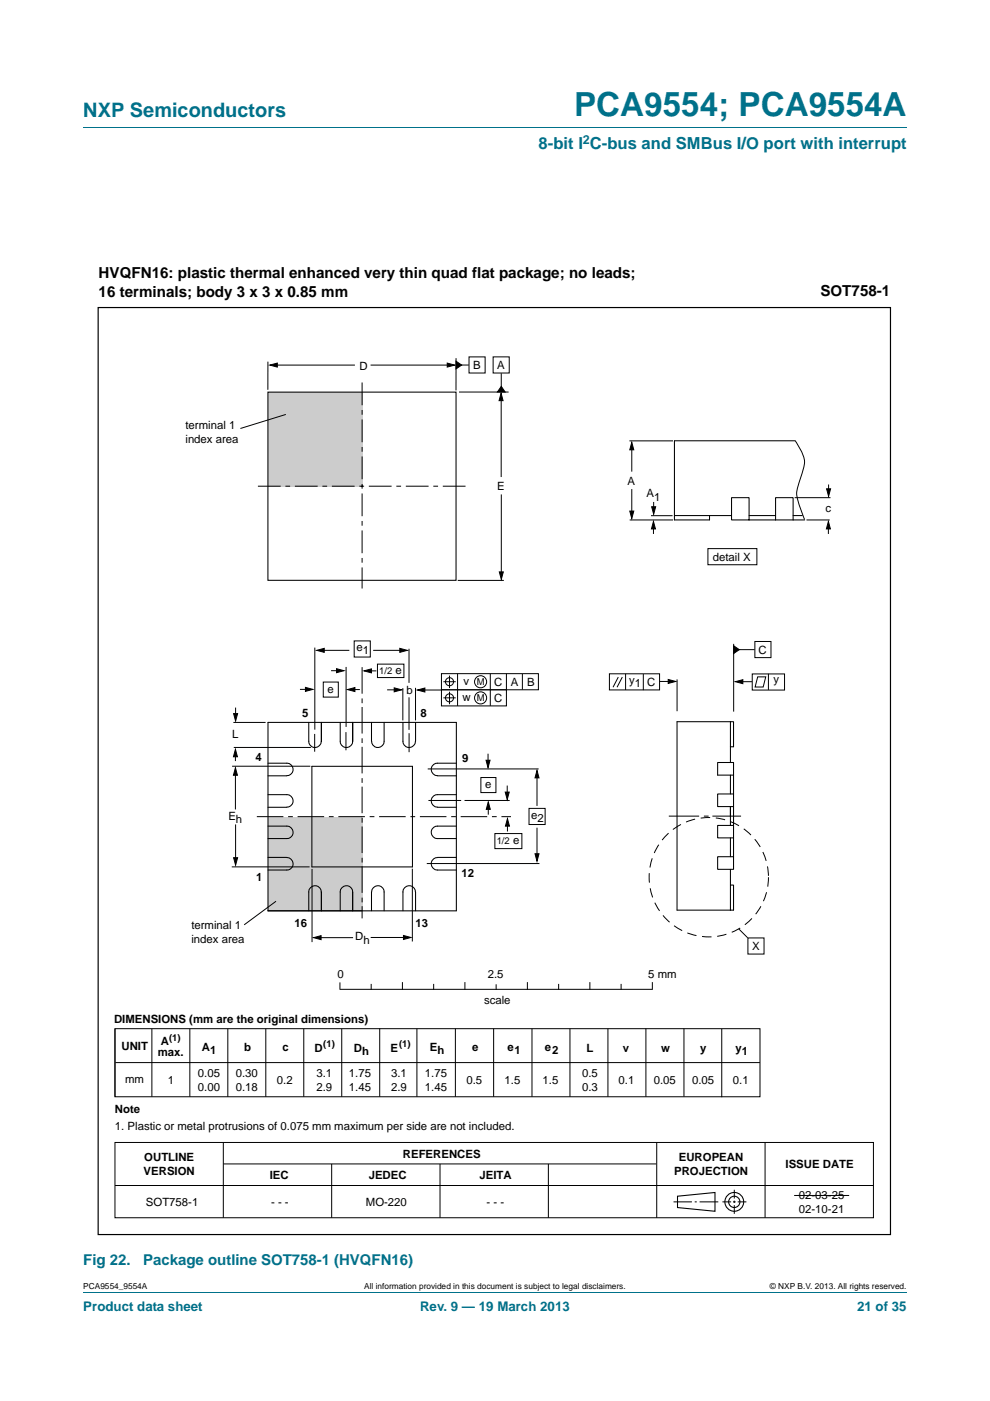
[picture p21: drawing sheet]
<svg xmlns="http://www.w3.org/2000/svg" width="210mm" height="297mm" viewBox="0 0 210 297" stroke-linecap="round" stroke-linejoin="round" font-family="sans-serif">
<defs><g id="words">
<text font-size="7" fill="#00718a" x="121.8" y="24.6">PCA9554; PCA9554A</text>
<text font-size="4.2" fill="#00718a" x="17.7" y="24.9">NXP Semiconductors</text>
<text font-size="3.5" fill="#00718a" x="114.2" y="31.6">8-bit I C-bus and SMBus I/O port with interrupt</text>
<g font-size="3.2">
<text x="20.9" y="59">HVQFN16: plastic thermal enhanced very thin quad flat package; no leads;</text>
<text x="20.9" y="62.9">16 terminals; body 3 x 3 x 0.85 mm</text>
<text x="174" y="62.8">SOT758-1</text>
</g>
<g font-size="3.2" fill="#00718a">
<text x="17.7" y="268.3">Fig 22.</text>
<text x="30.4" y="268.3">Package outline SOT758-1 (HVQFN16)</text>
</g>
<g font-size="2.8" fill="#00718a">
<text x="17.7" y="277.9">Product data sheet</text>
<text x="89.1" y="277.9">Rev. 9 — 19 March 2013</text>
<text x="181.8" y="277.9">21 of 35</text>
</g>
<text font-size="2.6" fill="#00718a" x="123.6" y="30.5">2</text>
<g font-size="2.4">
<text x="76.2" y="78.4">D</text>
<text x="100.3" y="78.2">B</text>
<text x="105.5" y="78.2">A</text>
<text x="39.3" y="91">terminal 1</text>
<text x="39.3" y="94">index area</text>
<text x="105.4" y="103.9">E</text>
<text x="133.1" y="102.9">A</text>
<text x="137.1" y="105.4">A</text>
<text x="138.7" y="106.2">1</text>
<text x="175.1" y="108.5">c</text>
<text x="151.2" y="118.9">detail X</text>
<text x="75.6" y="137.9">e</text>
<text x="76.9" y="138.7">1</text>
<text x="83.9" y="143">e</text>
<text x="160.9" y="138.6">C</text>
<text x="69.5" y="146.9">e</text>
<text x="86.2" y="147.1">b</text>
<text x="98.1" y="148.7">w</text>
<text x="98.3" y="145.3">v</text>
<text x="104.8" y="145.4">C</text>
<text x="104.8" y="148.8">C</text>
<text x="108.4" y="145.4">A</text>
<text x="111.8" y="145.4">B</text>
<text x="133.4" y="145">y</text>
<text x="134.6" y="145.8">1</text>
<text x="137.3" y="145.5">C</text>
<text x="164.1" y="144.9">y</text>
<text x="64.1" y="152">5</text>
<text x="89.2" y="152">8</text>
<text x="49.2" y="156.4">L</text>
<text x="54.2" y="161.4">4</text>
<text x="98" y="161.6">9</text>
<text x="102.9" y="167.2">e</text>
<text x="48.4" y="173.8">E</text>
<text x="112.7" y="173.6">e</text>
<text x="50" y="174.6">h</text>
<text x="108.8" y="179">e</text>
<text x="114" y="174.4">2</text>
<text x="97.9" y="185.9">12</text>
<text x="54.3" y="186.7">1</text>
<text x="40.6" y="197.1">terminal 1</text>
<text x="62.5" y="196.5">16</text>
<text x="88.1" y="196.5">13</text>
<text x="40.6" y="200">index area</text>
<text x="75.3" y="199.4">D</text>
<text x="77.1" y="200.2">h</text>
<text x="159.5" y="201.4">X</text>
<text x="71.6" y="207.3">0</text>
<text x="103.4" y="207.3">2.5</text>
<text x="137.5" y="207.3">5 mm</text>
<text x="102.7" y="213">scale</text>
<text x="24.2" y="216.9">DIMENSIONS (mm are the original dimensions)</text>
<text x="34.1" y="221.6">A</text>
<text x="25.8" y="222.6">UNIT</text>
<text x="33.5" y="224">max.</text>
<text x="42.8" y="222.8">A</text>
<text x="44.6" y="223.4">1</text>
<text x="51.8" y="222.9">b</text>
<text x="59.9" y="222.8">c</text>
<text x="66.7" y="223">D</text>
<text x="75.1" y="223">D</text>
<text x="76.8" y="223.8">h</text>
<text x="82.9" y="223">E</text>
<text x="91.2" y="222.9">E</text>
<text x="92.8" y="223.5">h</text>
<text x="100.1" y="222.8">e</text>
<text x="107.6" y="222.8">e1</text>
<text x="115.6" y="222.8">e2</text>
<text x="124.4" y="223">L</text>
<text x="132.1" y="223.1">v</text>
<text x="140.2" y="223.1">w</text>
<text x="148.5" y="223.1">y</text>
<text x="156" y="223">y</text>
<text x="157.4" y="223.8">1</text>
<text x="26.5" y="229.6">mm</text>
<text x="35.6" y="229.9">1</text>
<text x="42" y="228.4">0.05</text>
<text x="42" y="231.3">0.00</text>
<text x="50" y="228.4">0.30</text>
<text x="50" y="231.3">0.18</text>
<text x="58.7" y="229.9">0.2</text>
<text x="67.1" y="228.4">3.1</text>
<text x="67.1" y="231.3">2.9</text>
<text x="74" y="228.4">1.75</text>
<text x="74" y="231.3">1.45</text>
<text x="83" y="228.4">3.1</text>
<text x="83" y="231.3">2.9</text>
<text x="90.1" y="228.4">1.75</text>
<text x="90.1" y="231.3">1.45</text>
<text x="98.9" y="229.9">0.5</text>
<text x="107" y="229.9">1.5</text>
<text x="115.1" y="229.9">1.5</text>
<text x="123.5" y="228.4">0.5</text>
<text x="123.5" y="231.3">0.3</text>
<text x="131.2" y="229.9">0.1</text>
<text x="138.7" y="229.9">0.05</text>
<text x="146.8" y="229.8">0.05</text>
<text x="155.5" y="229.8">0.1</text>
<text x="24.4" y="236.1">Note</text>
<text x="24.4" y="239.7">1. Plastic or metal protrusions of 0.075 mm maximum per side are not included.</text>
<text x="85.5" y="245.5">REFERENCES</text>
<text x="30.5" y="249.1">VERSION</text>
<text x="30.6" y="246.2">OUTLINE</text>
<text x="57.2" y="250">IEC</text>
<text x="78.2" y="250">JEDEC</text>
<text x="101.7" y="250">JEITA</text>
<text x="143" y="249.1">PROJECTION</text>
<text x="144" y="246.2">EUROPEAN</text>
<text x="166.6" y="247.7">ISSUE DATE</text>
<text x="31" y="255.6">SOT758-1</text>
<text x="57.5" y="255.6">- - -</text>
<text x="77.6" y="255.6">MO-220</text>
<text x="103.2" y="255.6">- - -</text>
<text x="169.4" y="254.2">02-03-25</text>
<text x="169.4" y="257.2">02-10-21</text>
</g>
<g font-size="2">
<text x="80.4" y="143">1/2</text>
<text x="101.1" y="145.3">M</text>
<text x="101.1" y="148.7">M</text>
<text x="105.4" y="179">1/2</text>
<text x="35.9" y="220.8">(1)</text>
<text x="68.6" y="222">(1)</text>
<text x="84.6" y="222">(1)</text>
</g>
<g font-size="1.8">
<text x="17.7" y="273.3">PCA9554_9554A</text>
<text x="77.2" y="273.3">All information provided in this document is subject to legal disclaimers.</text>
<text x="163.3" y="273.3">© NXP B.V. 2013. All rights reserved.</text>
</g>
</g></defs>
<path d="M17.7 27h174.6M17.7 273.9h174.6" fill="none" stroke="#00718a" stroke-width=".21"/>
<g fill="#ccc">
<path d="M56.8 173.2h20v19.9h-20z"/>
<path d="M56.8 83.1h20v20h-20z"/>
</g>
<g fill="none" stroke="#000" stroke-width=".21">
<path d="M56.8 76.7v5.9M58.3 77.4h17M78.6 77.4h16.8M96.7 75.9v6.9M97.2 77.4h2.2M99.5 75.7h3.4v3.4h-3.4zM104.6 75.7h3.4v3.4h-3.4zM106.3 79.1v3.5M60.6 87.9l-9.6 2.9M97.4 83.1h10.5M106.3 84.4v16.7M133.5 93.5h9.3"/>
<path d="M134 94.8v5.2M168.7 93.5l.8 1.2a5.4 5.4 0 0 1 .6 5.7l-.6 1.9a5.6 5.6 0 0 0 0 4.7l1.2 3.1M106.3 104.8v16.8M133.6 110.2h9.2M134 103.7v5.2M138.1 109.3h4.6M138.6 111.5v1.7M138.6 106.4v1.6M150.2 116.3h10.3v3.4h-10.3zM168.5 105.5h7.7M171.1 110.2h4.9M175.7 111.5v1.7"/>
<path d="M175.7 102.7v1.5M66.8 137.3v17.4M68.2 137.9h5.9M75.1 135.9h3.4v3.4h-3.4zM79.2 137.9h5.9M86.8 137.6v7.2M97.1 123.1h9.8M155.6 136.5v14.4M156.1 137.7h4M160.1 136h3.4v3.4h-3.4zM49.5 153.2h6.8M49.6 158.5h16.3"/>
<path d="M49.9 159.6v1.8M50 150v2.1M63.6 146.2h2M66.7 155.6v3.8M68.6 144.6h3.2v3.2h-3.2zM70.2 142.2h2M73.4 155.2v3.9M73.4 141.4v12.7M74.5 146.2h1.8M78 142.2h1.8M80.1 140.8h5.6v2.9h-5.6zM82.1 146.3h2.1"/>
<path d="M85.4 145.9v6.8M86.8 147.8v6.9M86.8 155.5v4M88.1 145.8v6.9M89 146.3h4.6M93.6 142.8h20.6v3.4h-20.6zM93.6 146.2h13.8v3.5h-13.8zM94 144.5h2.7M94 148h2.7M95.3 143.2v2.7M95.3 146.7v2.6M97.1 142.8v6.9"/>
<path d="M103.5 159.8v2.5M104 142.8v6.9M107.4 142.8v3.4M110.8 142.9v3.3M129.3 142.9h10.6v3.4h-10.6zM131.1 143.6l-1.1 2.1M132 143.6l-1.1 2.1M132.7 142.9v3.4M136.4 142.9v3.4M139.9 144.5h2.4M143.6 144v6.8M156.5 144.5h3"/>
<path d="M159.6 142.9h6.8v3.4h-6.8zM160.7 143.5h1.7l-.5 2.2h-1.7zM163 142.9v3.4M49.2 162.5h16.6M49.9 163.5v8.1M50 174.8v7.8M76.7 173.2h.1M90.7 163h23.6M90.9 169.7h6.9M98.5 169.7h9.6M102 164.9h3.2v3.1h-3.2zM103.6 171v1.7"/>
<path d="M105 176.7h5.7v3.2h-5.7zM107.6 166.6v2.4M107.6 174.5v1.8M112.2 171.4h3.4v3.4h-3.4zM113.9 164.3v6.6M113.9 175.5v6.6M49.2 183.8h16.5M58.5 191.1l-6.7 5M66.2 184.2v15.5M67.3 198.8h7.6M78.6 198.8h7.8M87.5 184.2v15.4"/>
<path d="M90.5 183.1h23.9M156.7 196.9l1.9 1.9M158.6 198.9h3.5v3.4h-3.5zM24.4 218.1v14.4M24.4 218.1h136.8v14.4h-136.8zM32.2 218.1v14.4M40.3 218.1v14.4M48.3 218.1v14.4M56.4 218.1v14.4M64.4 218.1v14.4M72.1 208.4v1.3M72.1 209.8h66.3"/>
<path d="M72.5 218.1v14.4M78.7 208.7v1M80.5 218.1v14.4M85.4 208.3v1.4M88.4 218.1v14.4M92 208.7v1M96.6 218.1v14.4M98.6 208.3v1.4M104.7 218.1v14.4M105.2 208.8v.9M111.9 208.3v1.4M112.8 218.1v14.4"/>
<path d="M118.5 208.7v1M120.9 218.1v14.4M125.1 208.3v1.4M128.9 218.1v14.4M131.7 208.7v1M137 218.1v14.4M138.4 208.3v1.4M145.1 218.1v14.4M153.1 218.1v14.5M24.5 225.3h136.7M24.4 251.4h160.9M24.4 242.2h160.9v16h-160.9z"/>
<path d="M47.4 242.3v15.9M47.4 246.8h91.8M70.3 246.8v11.4M93.3 246.8v11.4M116.3 246.8v11.4M139.3 242.3v15.9M142.9 254.8h3.9M147.3 254.8h.5M148.4 254.8h3.9M153.2 254.8h1.9M155.5 254.8h.5M155.7 252.3v1.8"/>
<path d="M155.7 254.6v.5M155.7 255.5v1.9M156.5 254.8h1.8M162.3 242.3v15.9M168.4 253.5h11.7"/>
<circle cx="95.3" cy="148" r=".86"/>
<circle cx="95.3" cy="144.5" r=".86"/>
<circle cx="101.9" cy="144.5" r="1.28"/>
<circle cx="101.9" cy="148" r="1.28"/>
</g>
<g fill="none" stroke="#000" stroke-width=".23">
<path d="M143.7 253.6l8-.8v4l-8-.8z"/>
<circle cx="155.7" cy="254.8" r="1.99"/>
<circle cx="155.7" cy="254.8" r="1.2"/>
</g>
<path d="M20.8 65.2h168.1v196.5h-168.1z" fill="none" stroke="#000" stroke-width=".25"/>
<g fill="#000" stroke="#000" stroke-width=".21">
<path d="M57.2 77.4l1.6-.4v.8zM94.9 77l1.5 .4-1.5 .4zM96.7 76.6l1.2 .8-1.2 .8zM106.3 81.9l.8 1.2h-1.6zM106.3 83.4l.4 1.5h-.8zM134 93.8l.4 1.6h-.8zM133.6 108.4h.8l-.4 1.5zM138.6 110.6l.4 1.5h-.8zM138.2 107.4h.9l-.5 1.6zM175.7 110.6l.4 1.5h-.8zM175.3 103.6h.9l-.5 1.6zM67.2 137.9l1.6-.4v.8z"/>
<path d="M84.8 137.5l1.6 .4-1.6 .4zM105.9 121.3h.9l-.5 1.5zM155.6 136.9l1.2 .8-1.2 .9zM49.5 151.3h.9l-.4 1.6zM64.8 145.7l1.6 .5-1.6 .4zM71.4 141.8l1.6 .4-1.6 .4zM73.7 146.2l1.6-.4v.8zM77.2 142.2l1.6-.4v.9zM83.6 145.8l1.6 .5-1.6 .4zM88.5 146.3l1.6-.4v.8zM141.7 144.1l1.6 .4-1.6 .4zM156 144.5l1.6-.4v.9z"/>
<path d="M49.9 158.9l.5 1.6h-.9zM49.9 162.8l.5 1.6h-.9zM103.1 161.2h.8l-.4 1.6zM103.6 170l.4 1.6h-.9zM107.2 167.9h.8l-.4 1.6zM107.6 173.6l.5 1.6h-.9zM113.9 163.3l.4 1.6h-.8zM49.5 181.8h.9l-.4 1.6zM66.5 198.8l1.6-.4v.8zM85.6 198.3l1.6 .5-1.6 .4zM113.5 181h.8l-.4 1.6z"/>
</g>
<path d="M76.8 81.1v43.7M54.7 103.1h44.6" fill="none" stroke="#000" stroke-width=".21" stroke-dasharray="4.8 1 1 1" stroke-linecap="butt"/>
<path d="M54.5 173.1h53.9" fill="none" stroke="#000" stroke-width=".21" stroke-dasharray="5.6 1 1 1" stroke-linecap="butt"/>
<path d="M76.8 141.4v53.3" fill="none" stroke="#000" stroke-width=".21" stroke-dasharray="5.6 1 1 .8" stroke-linecap="butt"/>
<path d="M141.9 173h15.3" fill="none" stroke="#000" stroke-width=".21" stroke-dasharray="6.4 1 1 .8" stroke-linecap="butt"/>
<circle cx="150.3" cy="186" r="12.7" fill="none" stroke="#000" stroke-width=".21" stroke-dasharray="2 1.2" stroke-linecap="butt"/>
<g fill="none" stroke="#000" stroke-width=".22">
<path d="M56.8 83.1h39.9v39.9h-39.9zM168.7 93.5h-25.6v16.7h7.4v-.9M143.1 109.3h12.1M155.2 105.5h3.7v4.7h-3.7zM158.9 110.2h11.8M158.9 109.3h5.6M164.5 110.2v-4.7h3.7v4.7M168.2 109.3h2M56.8 153.2h40v39.9h-40zM65.5 153.2v4a1.32 1.32 0 0 0 1.3 1.3 1.32 1.32 0 0 0 1.3-1.3M68.2 157.2v-4v4M72.2 153.2v4a1.32 1.32 0 0 0 1.3 1.3 1.32 1.32 0 0 0 1.3-1.3"/>
<path d="M74.8 157.2v-4v4M78.8 153.2v4M81.5 153.2v4a1.32 1.32 0 0 1-1.3 1.3 1.32 1.32 0 0 1-1.4-1.3M85.5 153.2v4a1.32 1.32 0 0 0 1.3 1.3 1.32 1.32 0 0 0 1.3-1.3v-4M154.9 153h.7v5.3h-.7M154.9 153v8.7M154.9 153h-11.3v40h12v-5.3h-.7M56.8 175.2h4a1.32 1.32 0 0 1 1.4 1.3 1.32 1.32 0 0 1-1.4 1.3h-4M56.8 168.5h4a1.32 1.32 0 0 1 1.4 1.3 1.32 1.32 0 0 1-1.4 1.3M56.8 161.8h4a1.32 1.32 0 0 1 1.4 1.3 1.32 1.32 0 0 1-1.4 1.4M56.8 164.5h4M56.8 171.2h4"/>
<path d="M66.2 162.5h21.3v21.3h-21.3zM92.8 164.5h4M92.8 171.2h4M96.8 168.5h-4a1.32 1.32 0 0 0-1.3 1.3 1.32 1.32 0 0 0 1.3 1.3M96.8 161.8h-4a1.32 1.32 0 0 0-1.3 1.3 1.32 1.32 0 0 0 1.3 1.4M96.8 175.2h-4a1.32 1.32 0 0 0-1.3 1.3 1.32 1.32 0 0 0 1.3 1.3h4M152.2 175h3.4v2.6h-3.4zM154.9 164.3v4M154.9 171v4M154.9 177.6v4M155.6 164.3h-3.4v-2.6h3.4v13.3M155.6 168.3h-3.4v2.7h3.4"/>
<path d="M155.6 177.6v4M56.8 181.8h4M60.8 181.8a1.32 1.32 0 0 1 1.4 1.3 1.32 1.32 0 0 1-1.4 1.4h-4M68.1 189.1a1.32 1.32 0 0 0-1.3-1.3 1.32 1.32 0 0 0-1.3 1.3v4M68.2 189.1v4M74.8 193.1v-4a1.32 1.32 0 0 0-1.3-1.3 1.32 1.32 0 0 0-1.3 1.3v4M78.8 189.1v4M78.8 189.1a1.32 1.32 0 0 1 1.4-1.3 1.32 1.32 0 0 1 1.3 1.3v4M88.1 193.1v-4a1.32 1.32 0 0 0-1.3-1.3 1.32 1.32 0 0 0-1.3 1.3v4M92.8 181.8a1.32 1.32 0 0 0-1.3 1.3 1.32 1.32 0 0 0 1.3 1.4h4M92.8 181.8h4M152.2 181.6h3.4v2.7h-3.4z"/>
<path d="M154.9 184.3v8.7"/>
</g>
<use href="#words"/>
</svg>
